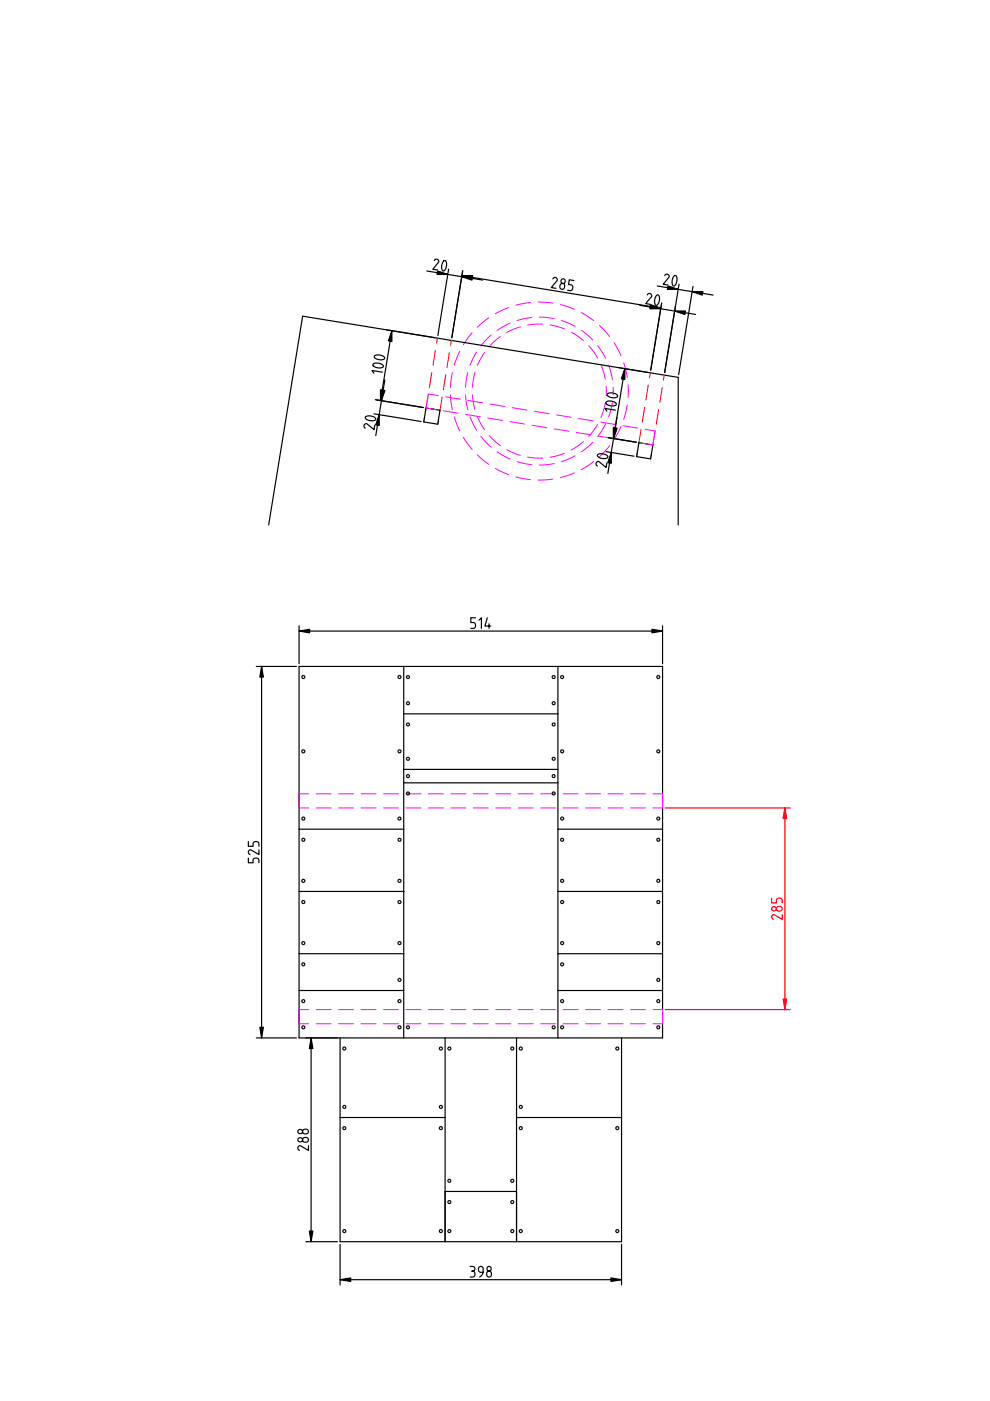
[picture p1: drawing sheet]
<svg xmlns="http://www.w3.org/2000/svg" width="210mm" height="297mm" viewBox="0 0 210 297" stroke-linecap="round" stroke-linejoin="round" font-family="sans-serif">
<g fill="none" stroke="#000" stroke-width=".25">
<path d="M57 111.3l7.2-44.3 79.6 13v31.3M63.4 132.7v8M63.4 133.8h77.1M100.8 131h-1v1h.8l.2 .5-.2 .7h-.8M101.6 131.5l.5-.5v2.2M103.3 131l-.5 1.7h1.3M103.7 132.2v1M140.5 132.7v8M54.3 141.3h8.5M55.5 141.3v78.8M63.4 141.3h77.1v78.8h-77.1zM85.6 141.3v78.8"/>
<path d="M85.6 151.4h32.7M118.3 141.3v78.8M52.7 178.4v1h1v-.7l.5-.3 .6 .3 .1 .7M63.4 175.8h22.2M85.6 166h32.7M85.6 163.1h32.7M118.3 175.8h22.2M52.7 181.9v1h1v-.7l.5-.3 .6 .3 .1 .7M54.9 180.2v1l-1.8-1-.3 .1-.1 .3 .1 .4 .2 .2M63.4 189h22.2M118.3 189h22.2M63.4 202.2h22.2"/>
<path d="M63.4 210h22.2M118.3 202.2h22.2M118.3 210h22.2M54.3 220.1h8.5M64.3 239.6l.3-.2 .6 .1 .2 .3-.1 .4-.3 .2-.6-.1-.2-.3zM66 220.1v43.2M72.1 220.1v43.2h59.7v-43.2M72.1 236.9h22.3M94.4 220.1v43.2M109.5 220.1v43.2M109.5 236.9h22.3M64.3 241.3l.3-.1h.6l.2 .4-.1 .3-.3 .3-.6-.1-.2-.4z"/>
<path d="M65.4 242.9v1l-1.8-1-.3 .1-.1 .3v.4l.3 .2M94.4 252.6h15.1M64.8 263.3h6.7M72.1 263.8v8.6M72.1 271.3h59.7M99.7 268.5l.7 .1 .3 .4-.2 .4-.3 .1 .5 .3-.1 .7-.3 .2-.6 .1M99.9 269.5h.3M102.4 269.8l-.6-.1-.3-.2v-.6l.2-.3h.5l.2 .4-.1 1.1-.6 .7M103.3 269.7l.4-.2 .4 .2 .1 .7-.2 .3h-.4l-.3-.2-.1-.5zM131.8 263.8v8.6"/>
<circle cx="64.3" cy="159.3" r=".31"/>
<circle cx="64.3" cy="143.6" r=".31"/>
<circle cx="84.7" cy="159.3" r=".31"/>
<circle cx="84.7" cy="143.6" r=".31"/>
<circle cx="86.5" cy="149.1" r=".31"/>
<circle cx="86.5" cy="143.6" r=".31"/>
<circle cx="86.5" cy="153.6" r=".31"/>
<circle cx="117.4" cy="143.6" r=".31"/>
<circle cx="117.4" cy="153.6" r=".31"/>
<circle cx="117.4" cy="149.1" r=".31"/>
<circle cx="119.2" cy="159.3" r=".31"/>
<circle cx="119.2" cy="143.6" r=".31"/>
<circle cx="139.6" cy="159.3" r=".31"/>
<circle cx="139.6" cy="143.6" r=".31"/>
<circle cx="64.3" cy="173.6" r=".31"/>
<circle cx="64.3" cy="178.1" r=".31"/>
<circle cx="84.7" cy="178.1" r=".31"/>
<circle cx="84.7" cy="173.6" r=".31"/>
<circle cx="86.5" cy="164.6" r=".31"/>
<circle cx="86.5" cy="160.9" r=".31"/>
<circle cx="86.5" cy="168.2" r=".31"/>
<circle cx="117.4" cy="164.6" r=".31"/>
<circle cx="117.4" cy="168.2" r=".31"/>
<circle cx="117.4" cy="160.9" r=".31"/>
<circle cx="119.2" cy="173.6" r=".31"/>
<circle cx="119.2" cy="178.1" r=".31"/>
<circle cx="139.6" cy="178.1" r=".31"/>
<circle cx="139.6" cy="173.6" r=".31"/>
<circle cx="64.3" cy="186.8" r=".31"/>
<circle cx="64.3" cy="200" r=".31"/>
<circle cx="64.3" cy="191.3" r=".31"/>
<circle cx="84.7" cy="191.3" r=".31"/>
<circle cx="84.7" cy="200" r=".31"/>
<circle cx="84.7" cy="186.8" r=".31"/>
<circle cx="119.2" cy="200" r=".31"/>
<circle cx="119.2" cy="186.8" r=".31"/>
<circle cx="119.2" cy="191.3" r=".31"/>
<circle cx="139.6" cy="191.3" r=".31"/>
<circle cx="139.6" cy="200" r=".31"/>
<circle cx="139.6" cy="186.8" r=".31"/>
<circle cx="64.3" cy="217.8" r=".31"/>
<circle cx="64.3" cy="204.5" r=".31"/>
<circle cx="64.3" cy="212.3" r=".31"/>
<circle cx="84.7" cy="212.3" r=".31"/>
<circle cx="84.7" cy="217.8" r=".31"/>
<circle cx="84.7" cy="207.8" r=".31"/>
<circle cx="86.5" cy="217.8" r=".31"/>
<circle cx="117.4" cy="217.8" r=".31"/>
<circle cx="119.2" cy="217.8" r=".31"/>
<circle cx="119.2" cy="212.3" r=".31"/>
<circle cx="119.2" cy="204.5" r=".31"/>
<circle cx="139.6" cy="212.3" r=".31"/>
<circle cx="139.6" cy="217.8" r=".31"/>
<circle cx="139.6" cy="207.8" r=".31"/>
<circle cx="63.6" cy="239.9" r=".48"/>
<circle cx="73" cy="239.2" r=".31"/>
<circle cx="73" cy="222.3" r=".31"/>
<circle cx="73" cy="234.7" r=".31"/>
<circle cx="93.5" cy="234.7" r=".31"/>
<circle cx="93.5" cy="222.3" r=".31"/>
<circle cx="93.5" cy="239.2" r=".31"/>
<circle cx="95.3" cy="222.3" r=".31"/>
<circle cx="108.6" cy="222.3" r=".31"/>
<circle cx="110.4" cy="239.2" r=".31"/>
<circle cx="110.4" cy="222.3" r=".31"/>
<circle cx="110.4" cy="234.7" r=".31"/>
<circle cx="130.9" cy="239.2" r=".31"/>
<circle cx="130.9" cy="222.3" r=".31"/>
<circle cx="63.6" cy="241.6" r=".48"/>
<circle cx="95.3" cy="254.9" r=".31"/>
<circle cx="95.3" cy="250.4" r=".31"/>
<circle cx="108.6" cy="250.4" r=".31"/>
<circle cx="108.6" cy="254.9" r=".31"/>
<circle cx="73" cy="261" r=".31"/>
<circle cx="93.5" cy="261" r=".31"/>
<circle cx="95.3" cy="261" r=".31"/>
<circle cx="103.7" cy="269" r=".48"/>
<circle cx="108.6" cy="261" r=".31"/>
<circle cx="110.4" cy="261" r=".31"/>
<circle cx="130.9" cy="261" r=".31"/>
</g>
<path d="M63.4 133.8l2.3-.4v.8zM138.2 133.4l2.3 .4-2.3 .4zM55.5 141.3l.3 2.3h-.7zM55.1 217.8h.7l-.3 2.3zM66 220.1l.3 2.2h-.7zM65.6 261h.7l-.3 2.3zM72.1 271.3l2.3-.4v.8zM129.5 270.9l2.3 .4-2.3 .4z" fill="#000"/>
<path d="M63.4 133.8l2.3-.4v.8zM138.2 133.4l2.3 .4-2.3 .4zM55.5 141.3l.3 2.3h-.7zM55.1 217.8h.7l-.3 2.3zM66 220.1l.3 2.2h-.7zM65.6 261h.7l-.3 2.3zM72.1 271.3l2.3-.4v.8zM129.5 270.9l2.3 .4-2.3 .4z" fill="#000" stroke="#000" stroke-width=".25"/>
<g fill="none" stroke="#f0f" stroke-width=".21">
<path d="M95.9 79l-.4 3.1M97.5 74.5l-1.2 2.9M99.2 79l-.5 3.1M100.1 70.5l-1.9 2.6M100.7 79l-.5 3.1M101 74.6l-1.3 2.9M102.7 74.7l-1.5 2.8M103.6 67.4l-2.4 2M104.1 71l-2.1 2.3M106.1 71.4l-2.4 2.1M107.9 65.2l-2.9 1.3M108.2 68.5l-2.8 1.6"/>
<path d="M110.3 69.3l-2.9 1.2M112.5 64.1l-3.1 .6M112.7 67.3l-3.1 .7M114.1 64l3.1 .3M114.3 67.2l3.2 .4M115 68.7l-3.1 .2M116.6 68.9l3.1 .8M118.8 64.6l3 1M119 67.9l2.9 1.3M121.1 70.4l2.6 1.8M123.2 66.3l2.7 1.7M123.3 70l2.4 2.1"/>
<path d="M124.8 73.3l1.9 2.6M126.7 73.3l1.7 2.7M127.1 69l2.2 2.3M127.4 77.3l.9 3.1M129 77.4l.8 3.1M130.2 72.6l1.5 2.8M132.2 76.9l.8 3.1M95.5 83.7l.4 3.2M96.3 88.4l1.2 2.9M98.2 92.7l1.9 2.6M98.7 83.7l.5 3.1M99.7 88.4l1.3 2.8"/>
<path d="M100.2 83.7l.5 3.1M101.2 96.4l2.4 2.1M101.2 88.3l1.5 2.8M102 92.5l2.1 2.3M103.7 92.4l2.4 2.1M105 99.3l2.9 1.3M105.4 95.8l2.8 1.5M107.4 95.3l2.9 1.3M109.6 97.9l3.1 .6M111.9 96.9l3.1 .2M117.5 98.3l-3.2 .3M119.7 96.1l-3.1 .9"/>
<path d="M121.9 96.6l-2.9 1.3M123.7 93.6l-2.6 1.8M125.7 93.7l-2.4 2.1M125.9 97.8l-2.7 1.8M126.7 89.9l-1.9 2.6M128.3 85.5l-.9 3M128.4 89.9l-1.7 2.6M128.5 81.9l.1 1M128.6 82.9l-.1 1M128.6 82.9h.1M129.3 94.5l-2.2 2.3M129.8 85.3l-.8 3.1"/>
<path d="M130 82.1v.8M130 82.9v.9M130 82.9h.1M131.7 90.4l-1.5 2.8M133 85.8l-.8 3.1M133.2 81.6v1.3M133.2 82.9v1.4M133.2 82.9h.1M109.4 101.1l3.1 .6M117.2 101.6l-3.1 .2M121.8 100.3l-3 1M65.4 168.3h-2v3h2"/>
<path d="M67 171.3h3.2M67 168.3h3.2M71.8 171.3h3.2M71.8 168.3h3.2M76.6 171.3h3.1M76.6 168.3h3.1M81.3 171.3h3.2M81.3 168.3h3.2M86.1 171.3h3.1M86.1 168.3h3.1M90.8 171.3h3.2M90.8 168.3h3.2"/>
<path d="M95.6 171.3h3.2M95.6 168.3h3.2M100.4 171.3h3.1M100.4 168.3h3.1M105.1 171.3h3.2M105.1 168.3h3.2M109.9 171.3h3.2M109.9 168.3h3.2M114.6 171.3h3.2M114.6 168.3h3.2M119.4 171.3h3.2M119.4 168.3h3.2"/>
<path d="M124.2 171.3h3.1M124.2 168.3h3.1M128.9 171.3h3.2M128.9 168.3h3.2M133.7 171.3h3.2M133.7 168.3h3.2M138.4 168.3h2.1v3h-2.1M65.4 214.1h-2v3h2M67 217.1h3.2M67 214.1h3.2M71.8 217.1h3.2M71.8 214.1h3.2"/>
<path d="M76.6 217.1h3.1M76.6 214.1h3.1M81.3 217.1h3.2M81.3 214.1h3.2M86.1 217.1h3.1M86.1 214.1h3.1M90.8 217.1h3.2M90.8 214.1h3.2M95.6 217.1h3.2M95.6 214.1h3.2M100.4 217.1h3.1M100.4 214.1h3.1"/>
<path d="M105.1 217.1h3.2M105.1 214.1h3.2M109.9 217.1h3.2M109.9 214.1h3.2M114.6 217.1h3.2M114.6 214.1h3.2M119.4 217.1h3.2M119.4 214.1h3.2M124.2 217.1h3.1M124.2 214.1h3.1M128.9 217.1h3.2M128.9 214.1h3.2"/>
<path d="M133.7 217.1h3.2M133.7 214.1h3.2M138.4 214.1h2.1v3h-2.1"/>
</g>
<path d="M137.9 79l-.2 1.1M140.8 79.5l-.1 1.1M135.2 95.8l-.2 1M135.9 91.1l-.5 3.1M136.7 86.4l-.5 3.1M137.4 81.7l-.5 3.1M138.1 96.2l-.2 1.1M138.9 91.5l-.5 3.2M139.6 86.8l-.5 3.2M140.4 82.1l-.5 3.2" fill="none" stroke="#f00" stroke-width=".21"/>
<g fill="none" stroke="#f00" stroke-width=".25">
<path d="M166.4 171.3v42.8M163.6 190.4v1h1l.1-.7 .4-.3 .7 .3 .1 .7M164.8 192.3l.3-.1 .5 .1 .2 .3v.4l-.3 .2-.7-.1-.2-.4zM165.9 193.9v1l-1.8-1-.3 .2-.2 .3 .1 .3 .3 .2"/>
<circle cx="164.1" cy="192.6" r=".48"/>
</g>
<path d="M166.4 171.3l.4 2.3h-.8z" fill="#f00"/>
<path d="M166.4 171.3l.4 2.3h-.8z" fill="#f00" stroke="#f00" stroke-width=".25"/>
<path d="M166 211.8h.8l-.4 2.3z" fill="#f00"/>
<path d="M166 211.8h.8l-.4 2.3z" fill="#f00" stroke="#f00" stroke-width=".25"/>
<path d="M141 171.3h26.5M141 214.1h26.5" fill="none" stroke="#f00" stroke-width=".25"/>
<path d="M91.5 79l-.5 3.1M92.3 74.3l-.5 3.1M92.7 71.7l-.1 1M94.5 79.5l-.5 3.1M95.3 74.8l-.5 3.1M95.7 72.2l-.2 1M90 88.4l-.2 1.1M90.8 83.7l-.5 3.1M93 88.9l-.2 1M93.7 84.2l-.5 3.1" fill="none" stroke="#f00" stroke-width=".21"/>
<g fill="none" stroke="#000" stroke-width=".25">
<path d="M90.5 57.5l11.8 1.9M92.1 55.2l.2-.2h.4l.3 .2v.3l-1.2 1.6 .9 .2M94.1 55.3h.4l.2 .8-.2 .9-.5 .5-.3-.3-.1-.6 .2-.8zM95.1 57.1l-2.3 14M97.9 58.5l42.2 6.8M98.1 57.3l-2.3 14.3M117.2 59.1l.2-.2h.4l.3 .2 .1 .3-1.3 1.6 1 .1M121.7 59.5l-1-.2-.2 1 .8 .2 .1 .7-.3 .4-.8-.1M140.9 58.4l.3-.2 .3-.1 .3 .2 .1 .4-1.3 1.6 1 .1M143 58.5h.4l.1 .8-.2 .9-.4 .4-.3-.2-.1-.6 .2-.8zM79.1 77.2l.5-.2h.8l.6 .3 .3 .4-.5 .3-.9-.1-.8-.3zM79.4 75.4l.5-.1h.8l.6 .3 .3 .4-.5 .3-.9-.1-.8-.4z"/>
<path d="M81.1 78.9l-2.2-.4 .4 .6M82 69.9l10.2 1.7M83.1 70.1l-2.4 14.8M118.9 60.3l.4-.2 .4 .2v.7l-.3 .3h-.3l-.3-.2zM131.4 78l5.9 1M132.5 78.2l-2.4 14.8M135.6 64.7l11.9 2M137.2 62.5l.3-.2 .3-.1 .3 .3 .1 .3-1.3 1.6 1 .1M139.3 62.6h.4l.1 .8-.2 .9-.4 .4-.3-.2-.1-.6 .1-.8zM139.4 60.6l11.8 2M140.3 64.2l-2.3 14.3M144 60.2l-3.1 18.8"/>
<path d="M146.9 60.7l-3 18.8M77.5 88.4l.5-.2h.8l.6 .3 .3 .4-.5 .3-.9-.1-.8-.3zM79.3 87.7l10 1.7M79.5 90.1l-.2 1-1.6-1.3-.3 .1-.2 .3v.4l.3 .2M79.6 84.7l10.2 1.7M81.6 80.5l-1.9 11.9M90.3 86.5l3 .5-.5 2.9-3-.4zM126.7 96.4l.5-.2 .8 .1 .6 .2 .3 .4-.5 .3h-.9l-.8-.4zM128.5 95.8l5.9 .9M128.5 85.2l.5-.2 .8 .1 .6 .2 .3 .4-.5 .3h-.9l-.8-.4zM128.7 98.1l-.2 1-1.6-1.3-.3 .1-.2 .3v.4l.3 .2M128.8 83.5l.5-.2 .8 .1 .6 .2 .3 .4-.5 .3h-.9l-.8-.4z"/>
<path d="M129 92.8l5.9 1M130.5 87l-2.2-.4 .4 .6M130.8 88.5l-1.9 11.9M135.5 93.9l2.9 .4-.5 3-2.9-.5z"/>
<circle cx="119.4" cy="59.6" r=".48"/>
</g>
<g fill="none" stroke="#f0f" stroke-width=".21">
<path d="M92.9 83.9l-2.1-.4-.5 3 2.2 .3M94 87.1l3.1 .5M94.5 84.1l3.1 .5M98.7 87.9l3.1 .5M99.2 84.9l3.1 .5M103.4 88.6l3.1 .5M103.9 85.7l3.1 .5M108.1 89.4l3.1 .5M108.6 86.4l3.1 .5M112.8 90.2l3.1 .5M113.3 87.2l3.1 .5M117.5 90.9l3.1 .5"/>
<path d="M118 88l3.1 .5M122.2 91.7l3.1 .5M122.7 88.7l3.1 .5M126.9 92.5l3.1 .5M127.4 89.5l3.1 .5M131.6 93.2l3.1 .5M132.1 90.3l3.1 .5M136.8 91l2.1 .4-.5 2.9-2.1-.3"/>
</g>
<g fill="#000">
<path d="M92.8 57.4l2.1 .8h-2.2zM97.9 58.7h2.3l-.1 .7zM97.9 58.5l2.3-.1-.1 .8zM83.1 70.1v2.3l-.7-.1zM132.5 78.2v2.2l-.8-.1zM137.9 64.7l2.2 .8h-2.3zM137.9 64.6l2.2 .7h-2.3zM143 65.9h2.3l-.1 .8zM141.6 60.6l2.2 .8h-2.3zM146.8 61.8h2.2l-.1 .8zM80.4 87.9v2.3l-.7-.1zM80.7 82.6l.7 .2-.7 2.1z"/>
<path d="M80.9 82.7l.7 .1-.7 2.2zM129.6 95.9v2.3l-.7-.1zM130.1 90.7l.7 .1-.7 2.2z"/>
</g>
<g fill="#000" stroke="#000" stroke-width=".25">
<path d="M92.8 57.4l2.1 .8h-2.2zM97.9 58.7h2.3l-.1 .7zM97.9 58.5l2.3-.1-.1 .8zM83.1 70.1v2.3l-.7-.1zM132.5 78.2v2.2l-.8-.1zM137.9 64.7l2.2 .8h-2.3zM137.9 64.6l2.2 .7h-2.3zM143 65.9h2.3l-.1 .8zM141.6 60.6l2.2 .8h-2.3zM146.8 61.8h2.2l-.1 .8zM80.4 87.9v2.3l-.7-.1zM80.7 82.6l.7 .2-.7 2.1z"/>
<path d="M80.9 82.7l.7 .1-.7 2.2zM129.6 95.9v2.3l-.7-.1zM130.1 90.7l.7 .1-.7 2.2z"/>
</g>
</svg>
